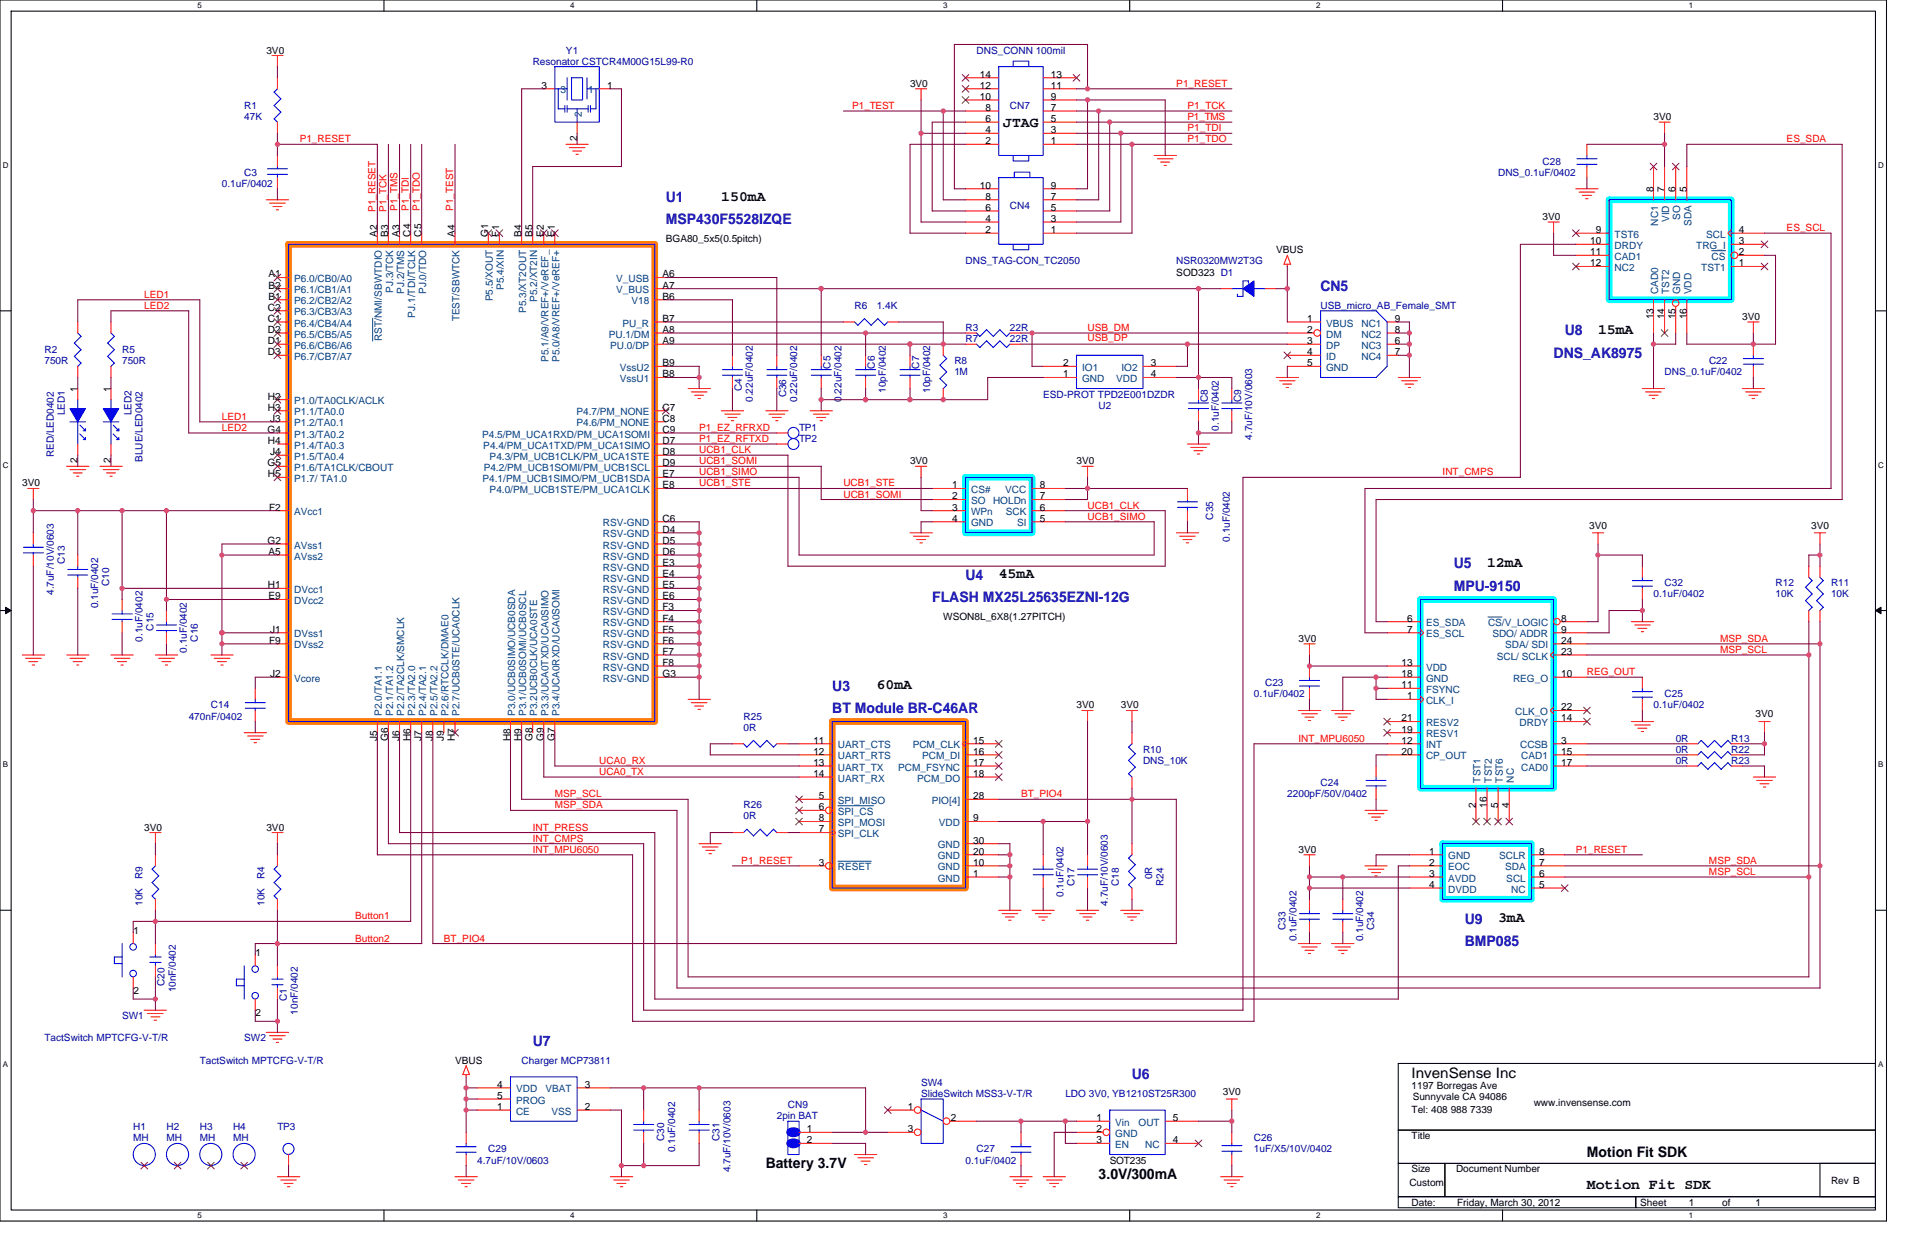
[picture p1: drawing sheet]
<svg xmlns="http://www.w3.org/2000/svg" width="432mm" height="279mm" viewBox="0 0 432 279" stroke-linecap="round" stroke-linejoin="round" font-family="sans-serif">
<defs><g id="words">
<g font-size="3.2">
<text x="225" y="28.6">JTAG</text>
<text x="161.8" y="45">150mA</text>
<text x="358.5" y="74.9">15mA</text>
<text x="224" y="129.6">45mA</text>
<text x="333.6" y="127.1">12mA</text>
<text x="196.7" y="154.5">60mA</text>
<text x="336" y="206.8">3mA</text>
<text x="316.6" y="241.6">InvenSense Inc</text>
<text x="171.8" y="261.9">Battery 3.7V</text>
<text x="356" y="259.4">Motion Fit SDK</text>
<text x="246.4" y="264.4">3.0V/300mA</text>
<text x="356" y="266.6">Motion Fit SDK</text>
</g>
<g font-size="3.2" fill="#000080">
<text x="149.4" y="45.3">U1</text>
<text x="149.4" y="50.3">MSP430F5528IZQE</text>
<text x="296.2" y="65.2">CN5</text>
<text x="351" y="75.2">U8</text>
<text x="348.5" y="80.2">DNS_AK8975</text>
<text x="216.6" y="130">U4</text>
<text x="326.1" y="127.5">U5</text>
<text x="209.1" y="134.9">FLASH MX25L25635EZNI-12G</text>
<text x="326.1" y="132.5">MPU-9150</text>
<text x="186.7" y="154.9">U3</text>
<text x="186.7" y="159.8">BT Module BR-C46AR</text>
<text x="328.6" y="207.1">U9</text>
<text x="328.6" y="212.1">BMP085</text>
<text x="119.5" y="234.5">U7</text>
<text x="253.9" y="242">U6</text>
</g>
<g font-size="2.2">
<text x="59.8" y="12">3V0</text>
<text x="219.8" y="17.4">14</text>
<text x="235.7" y="17.4">13</text>
<text x="121.5" y="19.9">3</text>
<text x="136.2" y="19.9">1</text>
<text x="204.1" y="19.5">3V0</text>
<text x="219.8" y="22.4">10</text>
<text x="219.8" y="19.9">12</text>
<text x="235.7" y="22.4">9</text>
<text x="235.7" y="19.9">11</text>
<text x="221" y="24.9">8</text>
<text x="221" y="29.9">4</text>
<text x="221" y="27.4">6</text>
<text x="235.7" y="29.9">3</text>
<text x="235.7" y="27.4">5</text>
<text x="235.7" y="24.9">7</text>
<text x="370.9" y="26.9">3V0</text>
<text x="129.4" y="31.7" transform="rotate(-90 129.4 31.7)">2</text>
<text x="221" y="32.3">2</text>
<text x="235.7" y="32.3">1</text>
<text x="219.8" y="42.3">10</text>
<text x="221" y="47.3">6</text>
<text x="221" y="44.8">8</text>
<text x="235.7" y="47.3">5</text>
<text x="235.7" y="44.8">7</text>
<text x="235.7" y="42.3">9</text>
<text x="370.9" y="43.1" transform="rotate(-90 370.9 43.1)">8</text>
<text x="373.4" y="43.1" transform="rotate(-90 373.4 43.1)">7</text>
<text x="375.9" y="43.1" transform="rotate(-90 375.9 43.1)">6</text>
<text x="378.4" y="43.1" transform="rotate(-90 378.4 43.1)">5</text>
<text x="84.6" y="53" transform="rotate(-90 84.6 53)">A2</text>
<text x="87.1" y="53" transform="rotate(-90 87.1 53)">B3</text>
<text x="89.6" y="53" transform="rotate(-90 89.6 53)">A3</text>
<text x="92.1" y="53" transform="rotate(-90 92.1 53)">C4</text>
<text x="94.6" y="53" transform="rotate(-90 94.6 53)">C5</text>
<text x="102" y="53" transform="rotate(-90 102 53)">A4</text>
<text x="109.5" y="53" transform="rotate(-90 109.5 53)">G1</text>
<text x="112" y="53" transform="rotate(-90 112 53)">F1</text>
<text x="117" y="53" transform="rotate(-90 117 53)">B4</text>
<text x="119.5" y="53" transform="rotate(-90 119.5 53)">B5</text>
<text x="122" y="53" transform="rotate(-90 122 53)">E2</text>
<text x="124.4" y="53" transform="rotate(-90 124.4 53)">E1</text>
<text x="221" y="52.3">2</text>
<text x="221" y="49.8">4</text>
<text x="235.7" y="52.3">1</text>
<text x="235.7" y="49.8">3</text>
<text x="346" y="49.3">3V0</text>
<text x="357.9" y="52.3">9</text>
<text x="390.1" y="52.3">4</text>
<text x="149.4" y="54.3">BGA80_5x5(0.5pitch)</text>
<text x="286.3" y="56.8">VBUS</text>
<text x="356.7" y="54.8">10</text>
<text x="356.7" y="57.2">11</text>
<text x="356.7" y="59.7">12</text>
<text x="390.1" y="59.7">1</text>
<text x="390.1" y="57.2">2</text>
<text x="390.1" y="54.8">3</text>
<text x="60.2" y="64.7">B2</text>
<text x="60.2" y="62.2">A1</text>
<text x="148.6" y="62.2">A6</text>
<text x="148.6" y="64.7">A7</text>
<text x="263.9" y="61.8">SOD323 D1</text>
<text x="60.1" y="69.7">C2</text>
<text x="60.2" y="67.2">B1</text>
<text x="148.6" y="67.2">B6</text>
<text x="370.9" y="71.6" transform="rotate(-90 370.9 71.6)">13</text>
<text x="373.4" y="71.6" transform="rotate(-90 373.4 71.6)">14</text>
<text x="375.9" y="71.6" transform="rotate(-90 375.9 71.6)">15</text>
<text x="378.4" y="71.6" transform="rotate(-90 378.4 71.6)">16</text>
<text x="390.8" y="71.7">3V0</text>
<text x="60.1" y="72.2">C1</text>
<text x="60.1" y="74.7">D2</text>
<text x="60.1" y="77.2">D1</text>
<text x="148.6" y="77.2">A9</text>
<text x="148.6" y="74.7">A8</text>
<text x="148.6" y="72.2">B7</text>
<text x="293.2" y="77.2">3</text>
<text x="293.2" y="72.2">1</text>
<text x="293.2" y="74.7">2</text>
<text x="312.9" y="77.2">6</text>
<text x="312.9" y="74.7">8</text>
<text x="312.9" y="72.2">9</text>
<text x="60.1" y="79.7">D3</text>
<text x="148.6" y="82.1">B9</text>
<text x="238.5" y="82.1">2</text>
<text x="258.1" y="82.1">3</text>
<text x="293.2" y="82.1">5</text>
<text x="293.2" y="79.7">4</text>
<text x="312.9" y="79.7">7</text>
<text x="17.4" y="87.9" transform="rotate(-90 17.4 87.9)">1</text>
<text x="24.9" y="87.9" transform="rotate(-90 24.9 87.9)">1</text>
<text x="60.1" y="89.6">H2</text>
<text x="148.6" y="84.6">B8</text>
<text x="238.5" y="84.6">1</text>
<text x="258.1" y="84.6">4</text>
<text x="60.1" y="92.1">H3</text>
<text x="60.6" y="94.6">J3</text>
<text x="148.6" y="94.6">C8</text>
<text x="148.6" y="92.1">C7</text>
<text x="60" y="97.1">G4</text>
<text x="60.1" y="99.5">H4</text>
<text x="148.6" y="99.5">D7</text>
<text x="148.6" y="97.1">C9</text>
<text x="17.4" y="103.9" transform="rotate(-90 17.4 103.9)">2</text>
<text x="24.9" y="103.9" transform="rotate(-90 24.9 103.9)">2</text>
<text x="60" y="104.5">G5</text>
<text x="60.1" y="107">H5</text>
<text x="60.6" y="102">J4</text>
<text x="148.6" y="107">E7</text>
<text x="148.6" y="104.5">D9</text>
<text x="148.6" y="102">D8</text>
<text x="204.1" y="104.1">3V0</text>
<text x="241.5" y="104.1">3V0</text>
<text x="5" y="109.1">3V0</text>
<text x="148.6" y="109.5">E8</text>
<text x="213.6" y="109.5">1</text>
<text x="213.6" y="112">2</text>
<text x="233.2" y="112">7</text>
<text x="233.2" y="109.5">8</text>
<text x="60.4" y="114.5">F2</text>
<text x="148.6" y="117">C6</text>
<text x="148.6" y="119.5">D4</text>
<text x="213.6" y="114.5">3</text>
<text x="213.6" y="117">4</text>
<text x="233.2" y="117">5</text>
<text x="233.2" y="114.5">6</text>
<text x="356.5" y="118.5">3V0</text>
<text x="406.3" y="118.5">3V0</text>
<text x="60" y="122">G2</text>
<text x="60.2" y="124.4">A5</text>
<text x="148.6" y="122">D5</text>
<text x="148.6" y="124.4">D6</text>
<text x="60.1" y="131.9">H1</text>
<text x="148.6" y="126.9">E3</text>
<text x="148.6" y="129.4">E4</text>
<text x="148.6" y="131.9">E5</text>
<text x="60.2" y="134.4">E9</text>
<text x="148.6" y="134.4">E6</text>
<text x="148.6" y="136.9">F3</text>
<text x="60.6" y="141.9">J1</text>
<text x="148.6" y="141.9">F5</text>
<text x="148.6" y="139.4">F4</text>
<text x="211.6" y="138.9">WSON8L_6X8(1.27PITCH)</text>
<text x="291.3" y="143.9">3V0</text>
<text x="315.6" y="141.9">7</text>
<text x="315.6" y="139.4">6</text>
<text x="350.2" y="141.9">9</text>
<text x="350.2" y="139.4">8</text>
<text x="60.4" y="144.4">F9</text>
<text x="148.6" y="146.9">F7</text>
<text x="148.6" y="144.4">F6</text>
<text x="148.6" y="149.3">F8</text>
<text x="314.4" y="149.3">13</text>
<text x="350.2" y="144.4">24</text>
<text x="350.2" y="146.9">23</text>
<text x="60.6" y="151.8">J2</text>
<text x="148.6" y="151.8">G3</text>
<text x="314.4" y="151.8">18</text>
<text x="314.4" y="154.3">11</text>
<text x="350.2" y="151.8">10</text>
<text x="241.5" y="158.9">3V0</text>
<text x="251.4" y="158.9">3V0</text>
<text x="314.4" y="161.8">21</text>
<text x="315.6" y="156.8">1</text>
<text x="350.2" y="159.3">22</text>
<text x="350.2" y="161.8">14</text>
<text x="393.8" y="160.8">3V0</text>
<text x="84.6" y="166.1" transform="rotate(-90 84.6 166.1)">J5</text>
<text x="87.1" y="166.1" transform="rotate(-90 87.1 166.1)">G6</text>
<text x="89.6" y="166.1" transform="rotate(-90 89.6 166.1)">J6</text>
<text x="92.1" y="166.1" transform="rotate(-90 92.1 166.1)">H6</text>
<text x="94.6" y="166.1" transform="rotate(-90 94.6 166.1)">J7</text>
<text x="97.1" y="166.1" transform="rotate(-90 97.1 166.1)">J8</text>
<text x="99.5" y="166.1" transform="rotate(-90 99.5 166.1)">J9</text>
<text x="102" y="166.1" transform="rotate(-90 102 166.1)">H7</text>
<text x="114.5" y="166.1" transform="rotate(-90 114.5 166.1)">H8</text>
<text x="117" y="166.1" transform="rotate(-90 117 166.1)">H9</text>
<text x="119.5" y="166.1" transform="rotate(-90 119.5 166.1)">G8</text>
<text x="122" y="166.1" transform="rotate(-90 122 166.1)">G9</text>
<text x="124.4" y="166.1" transform="rotate(-90 124.4 166.1)">G7</text>
<text x="182.5" y="166.8">11</text>
<text x="218.3" y="166.8">15</text>
<text x="314.4" y="166.8">12</text>
<text x="314.4" y="164.3">19</text>
<text x="350.2" y="166.8">3</text>
<text x="182.5" y="169.2">12</text>
<text x="182.5" y="171.7">13</text>
<text x="218.3" y="171.7">17</text>
<text x="218.3" y="169.2">16</text>
<text x="314.4" y="169.2">20</text>
<text x="350.2" y="169.2">15</text>
<text x="350.2" y="171.7">17</text>
<text x="182.5" y="174.2">14</text>
<text x="183.7" y="179.2">5</text>
<text x="218.3" y="174.2">18</text>
<text x="218.3" y="179.2">28</text>
<text x="183.7" y="184.2">8</text>
<text x="183.7" y="181.7">6</text>
<text x="218.3" y="184.2">9</text>
<text x="331" y="181.1" transform="rotate(-90 331 181.1)">2</text>
<text x="333.5" y="181.1" transform="rotate(-90 333.5 181.1)">16</text>
<text x="336" y="181.1" transform="rotate(-90 336 181.1)">5</text>
<text x="338.5" y="181.1" transform="rotate(-90 338.5 181.1)">4</text>
<text x="32.4" y="186.2">3V0</text>
<text x="59.8" y="186.2">3V0</text>
<text x="183.7" y="186.7">7</text>
<text x="218.3" y="191.7">20</text>
<text x="218.3" y="189.2">30</text>
<text x="291.3" y="191.2">3V0</text>
<text x="320.6" y="191.7">1</text>
<text x="345.2" y="191.7">8</text>
<text x="183.7" y="194.1">3</text>
<text x="218.3" y="196.6">1</text>
<text x="218.3" y="194.1">10</text>
<text x="320.6" y="194.1">2</text>
<text x="320.6" y="196.6">3</text>
<text x="345.2" y="196.6">6</text>
<text x="345.2" y="194.1">7</text>
<text x="320.6" y="199.1">4</text>
<text x="345.2" y="199.1">5</text>
<text x="29.9" y="209.4">1</text>
<text x="57.3" y="214.4">1</text>
<text x="29.9" y="222.8">2</text>
<text x="57.3" y="227.8">2</text>
<text x="102.1" y="238.5">VBUS</text>
<text x="111.5" y="243.9">4</text>
<text x="131.2" y="243.9">3</text>
<text x="274.3" y="245.5">3V0</text>
<text x="316.6" y="244.2">1197 Borregas Ave</text>
<text x="111.5" y="248.9">1</text>
<text x="111.5" y="246.4">5</text>
<text x="131.2" y="248.9">2</text>
<text x="203.6" y="248.9">1</text>
<text x="213.3" y="251.4">2</text>
<text x="245.9" y="251.4">1</text>
<text x="263.1" y="251.4">5</text>
<text x="316.6" y="249.5">Tel: 408 988 7339</text>
<text x="316.9" y="246.7">Sunnyvale CA 94086</text>
<text x="344" y="248">www.invensense.com</text>
<text x="181" y="253.9">1</text>
<text x="181" y="256.4">2</text>
<text x="203.6" y="253.9">3</text>
<text x="245.9" y="253.9">2</text>
<text x="245.9" y="256.4">3</text>
<text x="263.1" y="256.4">4</text>
<text x="316.6" y="255.4">Title</text>
<text x="248.9" y="260.9">SOT235</text>
<text x="316.6" y="262.9">Size</text>
<text x="326.6" y="262.9">Document Number</text>
<text x="316.1" y="265.9">Custom</text>
<text x="410.7" y="265.4">Rev B</text>
<text x="316.6" y="270.4">Date:</text>
<text x="326.8" y="270.4">Friday, March 30, 2012</text>
<text x="367.9" y="270.4">Sheet</text>
<text x="378.9" y="270.4">1</text>
<text x="386.3" y="270.4">of</text>
<text x="393.8" y="270.4">1</text>
</g>
<g font-size="2.2" fill="#000080">
<text x="119.5" y="14.5">Resonator CSTCR4M00G15L99-R0</text>
<text x="127" y="12">Y1</text>
<text x="219.1" y="12">DNS_CONN 100mil</text>
<text x="54.8" y="24.4">R1</text>
<text x="54.8" y="26.9">47K</text>
<text x="226.5" y="24.4">CN7</text>
<text x="49.8" y="41.9">0.1uF/0402</text>
<text x="54.8" y="39.4">C3</text>
<text x="336" y="39.4">DNS_0.1uF/0402</text>
<text x="346" y="36.9">C28</text>
<text x="226.5" y="46.8">CN4</text>
<text x="216.6" y="59.3">DNS_TAG-CON_TC2050</text>
<text x="263.9" y="59.3">NSR0320MW2T3G</text>
<text x="191.7" y="69.3">R6</text>
<text x="196.7" y="69.3">1.4K</text>
<text x="296.2" y="69.3">USB_micro_AB_Female_SMT</text>
<text x="216.6" y="76.7">R7</text>
<text x="216.6" y="74.2">R3</text>
<text x="226.5" y="76.7">22R</text>
<text x="226.5" y="74.2">22R</text>
<text x="10" y="79.2">R2</text>
<text x="10" y="81.7">750R</text>
<text x="27.4" y="79.2">R5</text>
<text x="27.4" y="81.7">750R</text>
<text x="186.3" y="82.7" transform="rotate(-90 186.3 82.7)">C5</text>
<text x="196.2" y="82.7" transform="rotate(-90 196.2 82.7)">C6</text>
<text x="206.2" y="82.7" transform="rotate(-90 206.2 82.7)">C7</text>
<text x="214.1" y="81.7">R8</text>
<text x="383.3" y="81.7">C22</text>
<text x="166.4" y="87.6" transform="rotate(-90 166.4 87.6)">C4</text>
<text x="176.3" y="89.1" transform="rotate(-90 176.3 89.1)">C36</text>
<text x="198.7" y="88.1" transform="rotate(-90 198.7 88.1)">10pF/0402</text>
<text x="208.7" y="88.1" transform="rotate(-90 208.7 88.1)">10pF/0402</text>
<text x="214.1" y="84.2">1M</text>
<text x="234" y="89.2">ESD-PROT TPD2E001DZDR</text>
<text x="373.4" y="84.2">DNS_0.1uF/0402</text>
<text x="14.5" y="93.1" transform="rotate(-90 14.5 93.1)">LED1</text>
<text x="29.5" y="93.1" transform="rotate(-90 29.5 93.1)">LED2</text>
<text x="168.9" y="90.1" transform="rotate(-90 168.9 90.1)">0.22uF/0402</text>
<text x="178.8" y="90.1" transform="rotate(-90 178.8 90.1)">0.22uF/0402</text>
<text x="188.8" y="90.1" transform="rotate(-90 188.8 90.1)">0.22uF/0402</text>
<text x="246.4" y="91.7">U2</text>
<text x="270.9" y="90.1" transform="rotate(-90 270.9 90.1)">C8</text>
<text x="278.4" y="90.1" transform="rotate(-90 278.4 90.1)">C9</text>
<text x="179.2" y="96.6">TP1</text>
<text x="179.2" y="99.1">TP2</text>
<text x="273.4" y="96.6" transform="rotate(-90 273.4 96.6)">0.1uF/0402</text>
<text x="280.9" y="98.6" transform="rotate(-90 280.9 98.6)">4.7uF/10V/0603</text>
<text x="12" y="102.6" transform="rotate(-90 12 102.6)">RED/LED0402</text>
<text x="32" y="103.6" transform="rotate(-90 32 103.6)">BLUE/LED0402</text>
<text x="272.2" y="116.5" transform="rotate(-90 272.2 116.5)">C35</text>
<text x="275.9" y="121.5" transform="rotate(-90 275.9 121.5)">0.1uF/0402</text>
<text x="14.5" y="126.4" transform="rotate(-90 14.5 126.4)">C13</text>
<text x="24.5" y="131.4" transform="rotate(-90 24.5 131.4)">C10</text>
<text x="373.4" y="131.5">C32</text>
<text x="398.3" y="131.5">R12</text>
<text x="410.7" y="131.5">R11</text>
<text x="12" y="133.4" transform="rotate(-90 12 133.4)">4.7uF/10V/0603</text>
<text x="22" y="136.4" transform="rotate(-90 22 136.4)">0.1uF/0402</text>
<text x="370.9" y="134">0.1uF/0402</text>
<text x="398.3" y="134">10K</text>
<text x="410.7" y="134">10K</text>
<text x="32" y="143.9" transform="rotate(-90 32 143.9)">0.1uF/0402</text>
<text x="34.4" y="141.4" transform="rotate(-90 34.4 141.4)">C15</text>
<text x="44.4" y="143.9" transform="rotate(-90 44.4 143.9)">C16</text>
<text x="41.9" y="146.4" transform="rotate(-90 41.9 146.4)">0.1uF/0402</text>
<text x="283.8" y="153.9">C23</text>
<text x="42.3" y="161.4">470nF/0402</text>
<text x="47.3" y="158.9">C14</text>
<text x="166.8" y="161.4">R25</text>
<text x="281.3" y="156.4">0.1uF/0402</text>
<text x="370.9" y="158.9">0.1uF/0402</text>
<text x="373.4" y="156.4">C25</text>
<text x="166.8" y="163.8">0R</text>
<text x="375.9" y="166.3">0R</text>
<text x="388.3" y="166.3">R13</text>
<text x="256.4" y="168.8">R10</text>
<text x="256.4" y="171.3">DNS_10K</text>
<text x="375.9" y="171.3">0R</text>
<text x="375.9" y="168.8">0R</text>
<text x="388.3" y="171.3">R23</text>
<text x="388.3" y="168.8">R22</text>
<text x="288.8" y="178.8">2200pF/50V/0402</text>
<text x="296.2" y="176.3">C24</text>
<text x="166.8" y="181.3">R26</text>
<text x="166.8" y="183.7">0R</text>
<text x="32" y="197.1" transform="rotate(-90 32 197.1)">R9</text>
<text x="59.3" y="197.1" transform="rotate(-90 59.3 197.1)">R4</text>
<text x="258.5" y="197.1" transform="rotate(-90 258.5 197.1)">0R</text>
<text x="32" y="203.1" transform="rotate(-90 32 203.1)">10K</text>
<text x="59.3" y="203.1" transform="rotate(-90 59.3 203.1)">10K</text>
<text x="238.5" y="201.1" transform="rotate(-90 238.5 201.1)">0.1uF/0402</text>
<text x="241" y="198.6" transform="rotate(-90 241 198.6)">C17</text>
<text x="248.5" y="203.1" transform="rotate(-90 248.5 203.1)">4.7uF/10V/0603</text>
<text x="251" y="198.6" transform="rotate(-90 251 198.6)">C18</text>
<text x="261" y="198.6" transform="rotate(-90 261 198.6)">R24</text>
<text x="288.3" y="208.6" transform="rotate(-90 288.3 208.6)">C33</text>
<text x="308.3" y="208.6" transform="rotate(-90 308.3 208.6)">C34</text>
<text x="290.8" y="211.1" transform="rotate(-90 290.8 211.1)">0.1uF/0402</text>
<text x="305.8" y="211.1" transform="rotate(-90 305.8 211.1)">0.1uF/0402</text>
<text x="36.9" y="221" transform="rotate(-90 36.9 221)">C20</text>
<text x="39.4" y="222.5" transform="rotate(-90 39.4 222.5)">10nF/0402</text>
<text x="64.3" y="224.5" transform="rotate(-90 64.3 224.5)">C1</text>
<text x="66.8" y="227.5" transform="rotate(-90 66.8 227.5)">10nF/0402</text>
<text x="10" y="233.5">TactSwitch MPTCFG-V-T/R</text>
<text x="27.4" y="228.6">SW1</text>
<text x="54.8" y="233.5">SW2</text>
<text x="44.8" y="238.5">TactSwitch MPTCFG-V-T/R</text>
<text x="117" y="238.5">Charger MCP73811</text>
<text x="206.6" y="243.5">SW4</text>
<text x="206.6" y="246">SlideSwitch MSS3-V-T/R</text>
<text x="239" y="246">LDO 3V0, YB1210ST25R300</text>
<text x="174.2" y="251">2pin BAT</text>
<text x="176.7" y="248.5">CN9</text>
<text x="29.9" y="253.4">H1</text>
<text x="29.9" y="255.9">MH</text>
<text x="37.3" y="253.4">H2</text>
<text x="37.3" y="255.9">MH</text>
<text x="44.8" y="253.4">H3</text>
<text x="44.8" y="255.9">MH</text>
<text x="52.3" y="253.4">H4</text>
<text x="52.3" y="255.9">MH</text>
<text x="62.2" y="253.4">TP3</text>
<text x="148.9" y="255.9" transform="rotate(-90 148.9 255.9)">C30</text>
<text x="161.4" y="255.9" transform="rotate(-90 161.4 255.9)">C31</text>
<text x="281.3" y="255.9">C26</text>
<text x="107" y="260.9">4.7uF/10V/0603</text>
<text x="109.5" y="258.4">C29</text>
<text x="151.4" y="258.4" transform="rotate(-90 151.4 258.4)">0.1uF/0402</text>
<text x="163.9" y="262.9" transform="rotate(-90 163.9 262.9)">4.7uF/10V/0603</text>
<text x="216.6" y="260.9">0.1uF/0402</text>
<text x="219.1" y="258.4">C27</text>
<text x="281.3" y="258.4">1uF/X5/10V/0402</text>
</g>
<g font-size="2.2" fill="#004080">
<text x="125.7" y="20.9">3</text>
<text x="131.9" y="20.9">1</text>
<text x="130.5" y="26.1" transform="rotate(-90 130.5 26.1)">2</text>
<text x="362.2" y="53.3">TST6</text>
<text x="371.9" y="50.6" transform="rotate(-90 371.9 50.6)">NC1</text>
<text x="374.4" y="49.8" transform="rotate(-90 374.4 49.8)">VID</text>
<text x="376.9" y="49.3" transform="rotate(-90 376.9 49.3)">SO</text>
<text x="379.4" y="50.7" transform="rotate(-90 379.4 50.7)">SDA</text>
<text x="382.7" y="53.3">SCL</text>
<text x="362.2" y="55.8">DRDY</text>
<text x="362.2" y="58.3">CAD1</text>
<text x="380.5" y="55.8">TRG_I</text>
<text x="383.9" y="58.3">CS</text>
<text x="66" y="65.7">P6.1/CB1/A1</text>
<text x="66" y="63.2">P6.0/CB0/A0</text>
<text x="88.2" y="65.7" transform="rotate(-90 88.2 65.7)">PJ.3/TCK</text>
<text x="90.7" y="65.9" transform="rotate(-90 90.7 65.9)">PJ.2/TMS</text>
<text x="95.6" y="65.9" transform="rotate(-90 95.6 65.9)">PJ.0/TDO</text>
<text x="113.1" y="65.1" transform="rotate(-90 113.1 65.1)">P5.4/XIN</text>
<text x="138.2" y="63.2">V_USB</text>
<text x="138.2" y="65.7">V_BUS</text>
<text x="362.2" y="60.8">NC2</text>
<text x="371.9" y="66" transform="rotate(-90 371.9 66)">CAD0</text>
<text x="374.4" y="66" transform="rotate(-90 374.4 66)">TST2</text>
<text x="376.9" y="66" transform="rotate(-90 376.9 66)">GND</text>
<text x="379.4" y="66" transform="rotate(-90 379.4 66)">VDD</text>
<text x="381.6" y="60.8">TST1</text>
<text x="66" y="70.7">P6.3/CB3/A3</text>
<text x="66" y="68.2">P6.2/CB2/A2</text>
<text x="93.2" y="71.2" transform="rotate(-90 93.2 71.2)">PJ.1/TDI/TCLK</text>
<text x="110.6" y="67.6" transform="rotate(-90 110.6 67.6)">P5.5/XOUT</text>
<text x="118" y="70.2" transform="rotate(-90 118 70.2)">P5.3/XT2OUT</text>
<text x="120.5" y="67.7" transform="rotate(-90 120.5 67.7)">P5.2/XT2IN</text>
<text x="141.6" y="68.2">V18</text>
<text x="66" y="73.2">P6.4/CB4/A4</text>
<text x="66" y="75.7">P6.5/CB5/A5</text>
<text x="85.7" y="76.5" transform="rotate(-90 85.7 76.5)">RST/NMI/SBWTDIO</text>
<text x="103.1" y="72.1" transform="rotate(-90 103.1 72.1)">TEST/SBWTCK</text>
<text x="136.5" y="75.7">PU.1/DM</text>
<text x="139.6" y="73.2">PU_R</text>
<text x="297.5" y="73.2">VBUS</text>
<text x="297.5" y="75.7">DM</text>
<text x="305.4" y="75.7">NC2</text>
<text x="305.4" y="73.2">NC1</text>
<text x="66" y="78.2">P6.6/CB6/A6</text>
<text x="66" y="80.7">P6.7/CB7/A7</text>
<text x="123" y="81.2" transform="rotate(-90 123 81.2)">P5.1/A9/VREF+/VeREF_</text>
<text x="125.5" y="81.2" transform="rotate(-90 125.5 81.2)">P5.0/A8/VREF+/VeREF+</text>
<text x="136.9" y="78.2">PU.0/DP</text>
<text x="139" y="83.2">VssU2</text>
<text x="242.7" y="83.2">IO1</text>
<text x="251.5" y="83.2">IO2</text>
<text x="297.5" y="83.2">GND</text>
<text x="297.5" y="80.7">ID</text>
<text x="297.5" y="78.2">DP</text>
<text x="305.4" y="78.2">NC3</text>
<text x="305.4" y="80.7">NC4</text>
<text x="139" y="85.7">VssU1</text>
<text x="242.7" y="85.7">GND</text>
<text x="250.4" y="85.7">VDD</text>
<text x="66" y="90.6">P1.0/TA0CLK/ACLK</text>
<text x="66" y="93.1">P1.1/TA0.0</text>
<text x="66" y="95.6">P1.2/TA0.1</text>
<text x="129.3" y="95.6">P4.6/PM_NONE</text>
<text x="129.3" y="93.1">P4.7/PM_NONE</text>
<text x="66" y="98.1">P1.3/TA0.2</text>
<text x="66" y="100.6">P1.4/TA0.3</text>
<text x="108.1" y="98.1">P4.5/PM_UCA1RXD/PM_UCA1SOMI</text>
<text x="108.4" y="100.6">P4.4/PM_UCA1TXD/PM_UCA1SIMO</text>
<text x="66" y="103.1">P1.5/TA0.4</text>
<text x="66" y="105.6">P1.6/TA1CLK/CBOUT</text>
<text x="108.5" y="105.6">P4.2/PM_UCB1SOMI/PM_UCB1SCL</text>
<text x="109.8" y="103.1">P4.3/PM_UCB1CLK/PM_UCA1STE</text>
<text x="66" y="108.1">P1.7/ TA1.0</text>
<text x="108.2" y="108.1">P4.1/PM_UCB1SIMO/PM_UCB1SDA</text>
<text x="109.8" y="110.6">P4.0/PM_UCB1STE/PM_UCA1CLK</text>
<text x="217.8" y="110.6">CS#</text>
<text x="217.8" y="113">SO</text>
<text x="222.8" y="113">HOLDn</text>
<text x="225.5" y="110.6">VCC</text>
<text x="66" y="115.5">AVcc1</text>
<text x="135.3" y="118">RSV-GND</text>
<text x="217.8" y="115.5">WPn</text>
<text x="217.8" y="118">GND</text>
<text x="225.6" y="115.5">SCK</text>
<text x="228.1" y="118">SI</text>
<text x="66" y="123">AVss1</text>
<text x="66" y="125.5">AVss2</text>
<text x="135.3" y="120.5">RSV-GND</text>
<text x="135.3" y="123">RSV-GND</text>
<text x="135.3" y="125.5">RSV-GND</text>
<text x="135.3" y="128">RSV-GND</text>
<text x="135.3" y="130.5">RSV-GND</text>
<text x="66" y="132.9">DVcc1</text>
<text x="66" y="135.4">DVcc2</text>
<text x="135.3" y="132.9">RSV-GND</text>
<text x="135.3" y="135.4">RSV-GND</text>
<text x="135.3" y="137.9">RSV-GND</text>
<text x="66" y="142.9">DVss1</text>
<text x="135.3" y="140.4">RSV-GND</text>
<text x="135.3" y="142.9">RSV-GND</text>
<text x="319.9" y="142.9">ES_SCL</text>
<text x="319.9" y="140.4">ES_SDA</text>
<text x="333.8" y="140.4">CS/V_LOGIC</text>
<text x="334.8" y="142.9">SDO/ ADDR</text>
<text x="66" y="145.4">DVss2</text>
<text x="135.3" y="145.4">RSV-GND</text>
<text x="135.3" y="147.9">RSV-GND</text>
<text x="335.7" y="147.9">SCL/ SCLK</text>
<text x="337.6" y="145.4">SDA/ SDI</text>
<text x="66" y="152.9">Vcore</text>
<text x="135.3" y="150.4">RSV-GND</text>
<text x="135.3" y="152.9">RSV-GND</text>
<text x="319.9" y="150.4">VDD</text>
<text x="319.9" y="152.9">GND</text>
<text x="319.9" y="155.4">FSYNC</text>
<text x="339.4" y="152.9">REG_O</text>
<text x="85.7" y="160.5" transform="rotate(-90 85.7 160.5)">P2.0/TA1.1</text>
<text x="88.2" y="160.5" transform="rotate(-90 88.2 160.5)">P2.1/TA1.2</text>
<text x="90.7" y="160.5" transform="rotate(-90 90.7 160.5)">P2.2/TA2CLK/SMCLK</text>
<text x="93.2" y="160.5" transform="rotate(-90 93.2 160.5)">P2.3/TA2.0</text>
<text x="95.6" y="160.5" transform="rotate(-90 95.6 160.5)">P2.4/TA2.1</text>
<text x="98.1" y="160.5" transform="rotate(-90 98.1 160.5)">P2.5/TA2.2</text>
<text x="100.6" y="160.5" transform="rotate(-90 100.6 160.5)">P2.6/RTCCLK/DMAE0</text>
<text x="103.1" y="160.5" transform="rotate(-90 103.1 160.5)">P2.7/UCB0STE/UCA0CLK</text>
<text x="115.5" y="160.5" transform="rotate(-90 115.5 160.5)">P3.0/UCB0SIMO/UCB0SDA</text>
<text x="118" y="160.5" transform="rotate(-90 118 160.5)">P3.1/UCB0SOMI/UCB0SCL</text>
<text x="120.5" y="160.5" transform="rotate(-90 120.5 160.5)">P3.2UCB0CLK/UCA0STE</text>
<text x="123" y="160.5" transform="rotate(-90 123 160.5)">P3.3/UCA0TXD/UCA0SIMO</text>
<text x="125.5" y="160.5" transform="rotate(-90 125.5 160.5)">P3.4/UCA0RXD/UCA0SOMI</text>
<text x="319.9" y="157.8">CLK_I</text>
<text x="339.9" y="160.3">CLK_O</text>
<text x="187.9" y="167.8">UART_CTS</text>
<text x="204.7" y="167.8">PCM_CLK</text>
<text x="319.9" y="167.8">INT</text>
<text x="319.9" y="165.3">RESV1</text>
<text x="319.9" y="162.8">RESV2</text>
<text x="340.9" y="162.8">DRDY</text>
<text x="341" y="167.8">CCSB</text>
<text x="187.9" y="170.3">UART_RTS</text>
<text x="187.9" y="172.8">UART_TX</text>
<text x="201.5" y="172.8">PCM_FSYNC</text>
<text x="206.9" y="170.3">PCM_DI</text>
<text x="319.9" y="170.3">CP_OUT</text>
<text x="341.2" y="172.8">CAD0</text>
<text x="341.2" y="170.3">CAD1</text>
<text x="187.9" y="175.3">UART_RX</text>
<text x="205.7" y="175.3">PCM_DO</text>
<text x="332.1" y="175.5" transform="rotate(-90 332.1 175.5)">TST1</text>
<text x="334.6" y="175.5" transform="rotate(-90 334.6 175.5)">TST2</text>
<text x="337.1" y="175.5" transform="rotate(-90 337.1 175.5)">TST6</text>
<text x="339.6" y="175.5" transform="rotate(-90 339.6 175.5)">NC</text>
<text x="187.9" y="180.3">SPI_MISO</text>
<text x="187.9" y="185.2">SPI_MOSI</text>
<text x="187.9" y="182.7">SPI_CS</text>
<text x="209" y="180.3">PIO[4]</text>
<text x="210.6" y="185.2">VDD</text>
<text x="187.9" y="187.7">SPI_CLK</text>
<text x="210.3" y="190.2">GND</text>
<text x="187.9" y="195.2">RESET</text>
<text x="210.3" y="197.7">GND</text>
<text x="210.3" y="195.2">GND</text>
<text x="210.3" y="192.7">GND</text>
<text x="324.8" y="192.7">GND</text>
<text x="324.8" y="195.2">EOC</text>
<text x="324.8" y="197.7">AVDD</text>
<text x="336.3" y="192.7">SCLR</text>
<text x="337.6" y="195.2">SDA</text>
<text x="337.9" y="197.7">SCL</text>
<text x="324.8" y="200.2">DVDD</text>
<text x="339" y="200.2">NC</text>
<text x="115.8" y="245">VDD</text>
<text x="122.3" y="245">VBAT</text>
<text x="115.8" y="249.9">CE</text>
<text x="115.8" y="247.5">PROG</text>
<text x="123.7" y="249.9">VSS</text>
<text x="250.2" y="252.4">Vin</text>
<text x="250.2" y="254.9">GND</text>
<text x="250.2" y="257.4">EN</text>
<text x="255.4" y="252.4">OUT</text>
<text x="256.9" y="257.4">NC</text>
</g>
<g font-size="2.2" fill="#f00">
<text x="263.9" y="19.5">P1_RESET</text>
<text x="191.2" y="24.4">P1_TEST</text>
<text x="266.4" y="24.4">P1_TCK</text>
<text x="266.4" y="26.9">P1_TMS</text>
<text x="266.4" y="29.4">P1_TDI</text>
<text x="67.2" y="31.9">P1_RESET</text>
<text x="266.4" y="31.9">P1_TDO</text>
<text x="400.8" y="31.9">ES_SDA</text>
<text x="84.2" y="47.6" transform="rotate(-90 84.2 47.6)">P1_RESET</text>
<text x="86.7" y="47.6" transform="rotate(-90 86.7 47.6)">P1_TCK</text>
<text x="89.2" y="47.3" transform="rotate(-90 89.2 47.3)">P1_TMS</text>
<text x="91.7" y="47.3" transform="rotate(-90 91.7 47.3)">P1_TDI</text>
<text x="94.2" y="47.3" transform="rotate(-90 94.2 47.3)">P1_TDO</text>
<text x="101.6" y="47.3" transform="rotate(-90 101.6 47.3)">P1_TEST</text>
<text x="400.8" y="51.8">ES_SCL</text>
<text x="32.4" y="69.3">LED2</text>
<text x="32.4" y="66.8">LED1</text>
<text x="243.9" y="74.2">USB_DM</text>
<text x="243.9" y="76.5">USB_DP</text>
<text x="49.8" y="94.1">LED1</text>
<text x="49.8" y="96.6">LED2</text>
<text x="156.8" y="101.6">UCB1_CLK</text>
<text x="156.8" y="99.1">P1_EZ_RFTXD</text>
<text x="156.8" y="96.6">P1_EZ_RFRXD</text>
<text x="156.8" y="104.1">UCB1_SOMI</text>
<text x="156.8" y="106.6">UCB1_SIMO</text>
<text x="323.6" y="106.6">INT_CMPS</text>
<text x="156.8" y="109.1">UCB1_STE</text>
<text x="189.2" y="109.1">UCB1_STE</text>
<text x="189.2" y="111.6">UCB1_SOMI</text>
<text x="243.9" y="116.5">UCB1_SIMO</text>
<text x="243.9" y="114">UCB1_CLK</text>
<text x="385.8" y="143.9">MSP_SDA</text>
<text x="385.8" y="146.4">MSP_SCL</text>
<text x="356" y="151.4">REG_OUT</text>
<text x="291.3" y="166.3">INT_MPU6050</text>
<text x="134.4" y="173.8">UCA0_TX</text>
<text x="134.4" y="171.3">UCA0_RX</text>
<text x="124.5" y="178.8">MSP_SCL</text>
<text x="229" y="178.8">BT_PIO4</text>
<text x="124.5" y="181.3">MSP_SDA</text>
<text x="119.5" y="186.2">INT_PRESS</text>
<text x="119.5" y="191.2">INT_MPU6050</text>
<text x="119.5" y="188.7">INT_CMPS</text>
<text x="353.5" y="191.2">P1_RESET</text>
<text x="166.3" y="193.7">P1_RESET</text>
<text x="383.3" y="193.7">MSP_SDA</text>
<text x="383.3" y="196.2">MSP_SCL</text>
<text x="79.7" y="206.2">Button1</text>
<text x="79.7" y="211.1">Button2</text>
<text x="99.6" y="211.1">BT_PIO4</text>
</g>
<g font-size="1.8">
<text x="44.3" y="1.8">5</text>
<text x="127.9" y="1.8">4</text>
<text x="211.6" y="1.8">3</text>
<text x="295.2" y="1.8">2</text>
<text x="378.8" y="1.8">1</text>
<text x=".6" y="37.7">D</text>
<text x="421.3" y="37.7">D</text>
<text x=".6" y="104.9">C</text>
<text x="421.3" y="104.9">C</text>
<text x=".6" y="172.1">B</text>
<text x="421.3" y="172.1">B</text>
<text x=".6" y="239.3">A</text>
<text x="421.3" y="239.3">A</text>
<text x="44.3" y="273.2">5</text>
<text x="127.9" y="273.2">4</text>
<text x="211.6" y="273.2">3</text>
<text x="295.2" y="273.2">2</text>
<text x="378.8" y="273.2">1</text>
</g>
</g></defs>
<path d="M0 0h423.2v273.8h-423.2zM2.5 2.5h418.2v268.8h-418.2z" fill="none" stroke="#000" stroke-width=".23"/>
<g fill="#fff">
<path d="M44.3 .3h1v1.9h-1z"/>
<path d="M44.3 271.6h1v2h-1z"/>
</g>
<path d="M86.1 0v2.5M86.1 271.3v2.5" fill="none" stroke="#000" stroke-width=".23"/>
<g fill="#fff">
<path d="M127.9 .3h1v1.9h-1z"/>
<path d="M127.9 271.6h1v2h-1z"/>
</g>
<path d="M169.8 0v2.5M169.8 271.3v2.5" fill="none" stroke="#000" stroke-width=".23"/>
<g fill="#fff">
<path d="M211.6 .3h1v1.9h-1z"/>
<path d="M211.6 271.6h1v2h-1z"/>
</g>
<path d="M253.4 0v2.5M253.4 271.3v2.5" fill="none" stroke="#000" stroke-width=".23"/>
<g fill="#fff">
<path d="M295.2 .3h1v1.9h-1z"/>
<path d="M295.2 271.6h1v2h-1z"/>
</g>
<path d="M337 0v2.5M337 271.3v2.5" fill="none" stroke="#000" stroke-width=".23"/>
<g fill="#fff">
<path d="M378.8 .3h1v1.9h-1z"/>
<path d="M378.8 271.6h1v2h-1z"/>
<path d="M.6 36.1h1.3v2h-1.3z"/>
<path d="M421.3 36.1h1.3v2h-1.3z"/>
<path d="M.6 103.3h1.3v2h-1.3z"/>
<path d="M421.3 103.3h1.3v2h-1.3z"/>
</g>
<path d="M0 69.7h2.5M420.7 69.7h2.5" fill="none" stroke="#000" stroke-width=".23"/>
<g fill="#fff">
<path d="M.6 170.5h1.2v2h-1.2z"/>
<path d="M421.3 170.5h1.2v2h-1.2z"/>
</g>
<path d="M0 136.9h2.5M420.7 136.9h2.5" fill="none" stroke="#000" stroke-width=".23"/>
<path d="M1.2 136.2l1.3 .7-1.3 .7zM420.7 136.9l1.2-.7v1.4z" fill="#000" stroke="#000" stroke-width=".22"/>
<g fill="#fff">
<path d="M.6 237.7h1.2v2h-1.2z"/>
<path d="M421.3 237.7h1.2v2h-1.2z"/>
</g>
<path d="M0 204.1h2.5M420.7 204.1h2.5M313.6 238.5h107.1v14.9h-107.1zM313.6 253.4h107.1v7.5h-107.1zM313.6 260.9h10.5v7.5h-10.5zM313.6 268.4h53.3v2.4h-53.3zM324.1 260.9h96.6v7.5h-96.6zM366.9 268.4h53.8v2.4h-53.8zM408.2 260.9h12.5v7.5h-12.5z" fill="none" stroke="#000" stroke-width=".23"/>
<path d="M64.7 54.8h82.2v107h-82.2zM186.7 161.8h29.9v37.3h-29.9z" fill="none" stroke="#ff8000" stroke-width="1.5"/>
<path d="M360.9 44.8h27.4v22.4h-27.4zM216.6 107h14.9v12.5h-14.9zM318.6 134.4h29.9v42.3h-29.9zM323.6 189.2h19.9v12.4h-19.9z" fill="none" stroke="#0ff" stroke-width="1.5"/>
<g fill="none" stroke="#f00" stroke-width=".23">
<path d="M61 12.4h2.5M62.2 12.4v2.6M62.2 17.4v2.5M122 19.9h2.5M134.4 19.9h2.5M205.4 19.9h2.5M206.6 19.9v2.5M216.6 19.9h7.4M216.6 17.4h7.4M234 19.9h7.5M234 17.4h7.5M62.2 27.4v2.5"/>
<path d="M62.2 34.9v2.4M62.2 39.8v2.5M127 32.4h5M127.7 33.1h3.5M128.4 33.9h2.1M129.2 34.6h.5M129.5 27.4v2.5M216.6 32.4h7.4M216.6 27.4h7.4M216.6 24.9h7.4M216.6 22.4h7.4M216.6 29.9h7.4"/>
<path d="M234 32.4h7.5M234 27.4h7.5M234 24.9h7.5M234 22.4h7.5M234 29.9h7.5M258.9 34.9h5M259.6 35.6h3.5M260.3 36.3h2.1M261.1 37.1h.5M356 32.4v2.5M356 37.3v2.5M370.9 37.3v7.5"/>
<path d="M372.2 27.4h2.5M373.4 27.4v2.5M373.4 37.3v7.5M375.9 37.3v7.5M378.4 37.3v7.5M59.7 44.8h5M60.5 45.6h3.5M61.2 46.3h2M62 47.1h.5M84.6 52.3v2.5M87.1 52.3v2.5M89.6 52.3v2.5"/>
<path d="M92.1 52.3v2.5M94.6 52.3v2.5M102.1 52.3v2.5M109.5 52.3v2.5M112 52.3v2.5M117 52.3v2.5M119.5 52.3v2.5M122 52.3v2.5M124.5 52.3v2.5M216.6 44.8h7.4M216.6 49.8h7.4M216.6 42.3h7.4"/>
<path d="M216.6 52.3h7.4M216.6 47.3h7.4M234 44.8h7.5M234 49.8h7.5M234 42.3h7.5M234 52.3h7.5M234 47.3h7.5M288.8 59.2v.6M288.8 57.3l.7 2M288.8 57.2l-.8 2h1.5M347.3 49.8h2.5M348.5 49.8v2.5"/>
<path d="M353.5 42.3h5M353.5 52.3h7.4M353.5 59.8h7.4M353.5 57.3h7.4M353.5 54.8h7.4M354.2 43.1h3.5M355 43.8h2M355.7 44.6h.5M388.3 59.8h7.5M388.3 54.8h7.5M388.3 51.5l-.7 .8 .7 .7M388.3 52.3h7.5"/>
<path d="M389.8 57.3h6M17.4 72.2v2.5M24.9 72.2v2.5M62.2 72.2h2.5M62.2 79.7h2.5M62.2 77.2h2.5M62.2 74.7h2.5M62.2 69.7h2.5M62.2 67.2h2.5M62.2 64.7h2.5M62.2 62.2h2.5M146.9 72.2h2.5"/>
<path d="M146.9 77.2h2.5M146.9 74.7h2.5M146.9 67.2h2.5M146.9 64.7h2.5M146.9 62.2h2.5M164.3 79.7v2.4M174.2 79.7v2.4M184.2 79.7v2.4M189.2 72.2h2.5M194.2 79.7v2.4M199.1 72.2h2.5M204.1 79.7v2.4"/>
<path d="M211.6 77.2v2.5M216.6 77.2h2.5M216.6 74.7h2.5M226.5 77.2h2.5M226.5 74.7h2.5M273.8 64.7h2.5M283.8 64.7h2.5M288.8 72.2h7.4M288.8 79.7h7.4M288.8 77.2h7.4M288.8 74.7h5.9M311.2 72.2h2.4"/>
<path d="M311.2 79.7h2.4M311.2 77.2h2.4M311.2 74.7h2.4M370.9 67.2v7.5M373.4 67.2v7.5M375.9 68.7v6M378.4 67.2v7.5M392 72.2h2.6M393.3 72.2v2.5M393.3 77.2v2.5M17.4 82.1v2.5M17.4 87.1v2.5"/>
<path d="M17.4 99.6v2.5M24.9 82.1v2.5M24.9 87.1v2.5M24.9 99.6v2.5M62.2 99.6h2.5M62.2 92.1h2.5M62.2 89.6h2.5M62.2 94.6h2.5M62.2 97.1h2.5M146.9 84.6h2.5M146.9 99.6h2.5M146.9 92.1h2.5"/>
<path d="M146.9 82.1h2.5M146.9 94.6h2.5M146.9 97.1h2.5M154.3 87.1h5M155.1 87.9h3.5M155.8 88.6h2M156.6 89.4h.5M161.8 92.1h5M162.6 92.9h3.5M163.3 93.6h2M164 94.3h.6M164.3 84.6v2.5"/>
<path d="M171.8 92.1h5M172.5 92.9h3.5M173.2 93.6h2M174 94.3h.5M174.2 99.6h2.5M174.2 84.6v2.5M174.2 97.1h2.5M181.7 92.1h5M182.5 92.9h3.5M183.2 93.6h2M184 94.3h.5M184.2 84.6v2.5"/>
<path d="M194.2 84.6v2.5M204.1 84.6v2.5M211.6 87.1v2.5M234 84.6h7.5M234 82.1h7.5M256.4 84.6h7.5M256.4 82.1h7.5M266.4 99.6h5M268.8 87.1v2.5M268.8 92.1v2.5M276.3 87.1v2.5M276.3 92.1v2.5"/>
<path d="M286.3 84.6h5M287 85.4h3.5M287.7 86.1h2.1M288.5 86.9h.5M288.8 82.1h7.4M313.6 84.6h5M314.4 85.4h3.5M315.1 86.1h2M315.9 86.9h.5M368.4 87.1h5M369.1 87.9h3.5M369.9 88.6h2"/>
<path d="M370.6 89.4h.6M390.8 87.1h5M391.5 87.9h3.6M392.3 88.6h2M393 89.4h.6M393.3 82.1v2.5M6.2 109.5h2.5M7.5 109.5v2.5M7.5 119.5v2.5M14.9 104.6h5M15.7 105.3h3.5M16.4 106h2"/>
<path d="M17.2 106.8h.5M22.4 104.6h5M23.2 105.3h3.5M23.9 106h2M24.7 106.8h.5M62.2 104.6h2.5M62.2 114.5h2.5M62.2 102.1h2.5M62.2 107h2.5M146.9 104.6h2.5M146.9 119.5h2.5M146.9 109.5h2.5"/>
<path d="M146.9 117h2.5M146.9 102.1h2.5M146.9 107h2.5M204.1 119.5h5M205.4 104.6h2.5M206.6 104.6v2.5M209.1 109.5h7.5M209.1 112h7.5M209.1 114.5h7.5M209.1 117h7.5M231.5 109.5h7.5M231.5 112h7.5"/>
<path d="M231.5 114.5h7.5M231.5 117h7.5M242.7 104.6h2.5M243.9 104.6v2.5M263.9 119.5h5M266.4 109.5v2.5M266.4 114.5v2.5M267.1 100.3h3.5M267.8 101.1h2M268.6 101.8h.5M357.2 119.5h2.5M358.5 119.5v2.5"/>
<path d="M407 119.5h2.5M408.2 119.5v2.5M7.5 124.5v2.5M17.4 124.5v2.5M17.4 129.5v2.4M27.4 134.4v2.5M27.4 139.4v2.5M37.3 136.9v2.5M62.2 122h2.5M62.2 131.9h2.5M62.2 124.5h2.5M62.2 134.4h2.5"/>
<path d="M146.9 139.4h2.5M146.9 122h2.5M146.9 131.9h2.5M146.9 124.5h2.5M146.9 127h2.5M146.9 129.5h2.5M146.9 134.4h2.5M146.9 136.9h2.5M204.9 120.2h3.5M205.6 121h2M206.4 121.7h.5M264.6 120.2h3.5"/>
<path d="M265.3 121h2.1M266.1 121.7h.5M311.1 139.4h7.5M350 139.4h6M365.9 139.4h5M368.4 127v2.5M368.4 131.9v2.5M405.7 127v2.5M405.7 136.9v2.5M408.2 127v2.5M408.2 136.9v2.5M5 146.9h5"/>
<path d="M5.7 147.6h3.5M6.5 148.4h2M7.2 149.1h.5M14.9 146.9h5M15.7 147.6h3.5M16.4 148.4h2M17.2 149.1h.5M24.9 146.9h5M25.7 147.6h3.4M26.4 148.4h2M27.1 149.1h.6M34.9 146.9h5"/>
<path d="M35.6 147.6h3.5M36.3 148.4h2M37.1 149.1h.5M37.3 141.9v2.5M47.3 146.9h5M48 147.6h3.6M48.8 148.4h2M49.6 149.1h.5M57.3 154.3v2.5M57.3 159.3v2.5M62.2 144.4h2.5M62.2 141.9h2.5"/>
<path d="M62.2 151.8h2.5M146.9 146.9h2.5M146.9 144.4h2.5M146.9 141.9h2.5M146.9 151.8h2.5M146.9 149.4h2.5M154.3 156.8h5M155.1 157.6h3.5M155.8 158.3h2M156.6 159.1h.5M242.7 159.3h2.5M243.9 159.3v2.5"/>
<path d="M252.7 159.3h2.5M253.9 159.3v2.5M291.3 159.3h4.9M292.5 144.4h2.5M293.7 144.4v2.5M293.7 149.4v2.4M293.7 154.3v2.5M298.7 159.3h5M311.1 156.8h7.5M311.1 141.9h7.5M311.1 151.8h7.5M311.1 149.4h7.5"/>
<path d="M311.1 154.3h7.5M318.6 156.1l.8 .7-.8 .8M318.6 141.2l.8 .7-.8 .7M348.5 146.9h7.5M348.5 144.4h7.5M348.5 159.3h7.5M348.5 141.9h7.5M348.5 151.8h7.5M348.5 146.1l-.8 .8 .8 .7M348.5 158.6l-.8 .7 .8 .8M366.7 140.1h3.5M367.4 140.9h2"/>
<path d="M368.2 141.6h.5M368.4 151.8v2.5M368.4 156.8v2.5M54.8 164.3h5M55.5 165h3.5M56.2 165.8h2.1M57 166.5h.5M84.6 161.8v2.5M87.1 161.8v2.5M89.6 161.8v2.5M92.1 161.8v2.5M94.6 161.8v2.5"/>
<path d="M97.1 161.8v2.5M99.6 161.8v2.5M102.1 161.8v2.5M114.5 161.8v2.5M117 161.8v2.5M119.5 161.8v2.5M122 161.8v2.5M124.5 161.8v2.5M164.3 166.8h2.5M174.2 166.8h2.5M179.2 174.2h7.5M179.2 171.8h7.5"/>
<path d="M179.2 169.3h7.5M179.2 166.8h7.5M179.2 179.2h7.5M216.6 174.2h7.4M216.6 171.8h7.4M216.6 169.3h7.4M216.6 166.8h7.4M216.6 179.2h7.4M216.6 166.1l-.8 .7 .8 .7M253.9 164.3v2.5M253.9 174.2v2.5M292 160.1h3.5"/>
<path d="M292.7 160.8h2M293.5 161.6h.5M299.5 160.1h3.5M300.2 160.8h2M300.9 161.6h.6M308.7 171.8v2.4M308.7 176.7v2.5M311.1 164.3h7.5M311.1 161.8h7.5M311.1 169.3h7.5M311.1 166.8h7.5M331.1 176.7v7.5"/>
<path d="M333.6 176.7v7.5M336 176.7v7.5M338.5 176.7v7.5M348.5 161.8h7.5M348.5 171.8h7.5M348.5 169.3h7.5M348.5 166.8h7.5M365.9 161.8h5M366.7 162.6h3.5M367.4 163.3h2M368.2 164h.5M378.4 171.8h2.5"/>
<path d="M378.4 169.3h2.5M378.4 166.8h2.5M388.3 171.8h2.5M388.3 169.3h2.5M388.3 166.8h2.5M393.3 174.2h5M394 175h3.6M394.5 161.8h2.6M394.8 175.7h2M395.5 176.5h.6M395.8 161.8v2.5M33.6 186.7h2.5"/>
<path d="M34.9 191.7v2.5M34.9 186.7v2.5M61 186.7h2.5M62.2 186.7v2.5M62.2 191.7v2.5M156.8 189.2h5M157.5 189.9h3.6M158.3 190.7h2M159 191.4h.6M164.3 186.7h2.5M174.2 186.7h2.5M179.2 184.2h7.5"/>
<path d="M179.2 186.7h7.5M179.2 194.2h6M179.2 181.7h6M186.7 185.9l.7 .8-.7 .7M216.6 194.2h7.4M216.6 191.7h7.4M216.6 189.2h7.4M216.6 196.7h7.4M216.6 184.2h7.4M234 191.7v2.5M234 196.7v2.4M243.9 191.7v2.5"/>
<path d="M243.9 196.7v2.4M253.9 189.2v2.5M253.9 199.1v2.5M292.5 191.7h2.5M293.7 191.7v2.5M306.2 194.2h4.9M306.2 181.7h5M306.9 194.9h3.5M306.9 182.5h3.5M307.7 183.2h2M307.7 195.7h2M308.4 196.4h.5"/>
<path d="M308.4 184h.5M316.1 194.2h7.5M316.1 191.7h7.5M316.1 196.7h7.5M316.1 199.1h7.5M343.5 194.2h7.5M343.5 191.7h7.5M343.5 196.7h7.5M343.5 199.1h7.5M29.9 209.1v2.5M29.9 219.1v2.5M34.9 201.6v2.5"/>
<path d="M34.9 211.6v2.5M34.9 216.6v2.5M57.3 214.1v2.5M62.2 201.6v2.5M62.2 216.6v2.5M224 204.1h5M224.8 204.9h3.5M225.5 205.6h2M226.3 206.4h.5M231.5 204.1h5M232.2 204.9h3.6M233 205.6h2"/>
<path d="M233.7 206.4h.6M241.5 204.1h5M242.2 204.9h3.5M242.9 205.6h2M243.7 206.4h.5M251.4 204.1h5M252.1 204.9h3.6M252.9 205.6h2M253.6 206.4h.5M291.2 211.6h5M292 212.3h3.5M292.7 213.1h2"/>
<path d="M293.5 213.8h.5M293.7 201.6v2.5M293.7 206.6v2.5M298.7 211.6h5M299.4 212.3h3.5M300.2 213.1h2M300.9 213.8h.6M301.2 201.6v2.5M301.2 206.6v2.5M32.3 226.5h5M33.1 227.3h3.5M33.9 228h2"/>
<path d="M34.6 228.8h.5M57.3 224v2.5M59.7 231.5h5M60.5 232.2h3.5M61.2 233h2M62 233.7h.5M62.2 221.6v2.4M104.6 239l.7 2h-1.5zM64.7 258.9v2.5M104.6 241v.5M104.6 253.9v2.5M104.6 258.9v2.5"/>
<path d="M107 246.4h7.5M107 248.9h7.5M107 243.9h7.5M129.5 248.9h7.4M129.5 243.9h7.4M144.4 248.9v2.5M144.4 253.9v2.5M156.8 248.9v2.5M156.8 253.9v2.5M179.2 253.9h7.5M179.2 256.4h7.5M191.7 258.9h5"/>
<path d="M192.4 259.6h3.5M199.1 253.9h6M199.1 248.9h6M213.1 251.4h6M229 253.9v2.5M229 258.9v2.5M241.5 251.4h7.4M241.5 253.9h5.9M241.5 256.4h7.4M261.4 251.4h7.4M261.4 256.4h7.4M275.1 246.4h2.5"/>
<path d="M276.3 246.4v2.5M276.3 253.9v2.5M276.3 258.9v2.5M32.4 261.4h.1M39.8 261.4h.1M47.3 261.4h.1M54.8 261.4h.1M62.2 263.9h5M63 264.6h3.5M63.7 265.4h2M64.5 266.1h.5M102.1 263.9h5"/>
<path d="M102.8 264.6h3.5M103.5 265.4h2.1M104.3 266.1h.5M136.9 263.9h5M137.7 264.6h3.5M138.4 265.4h2M139.1 266.1h.6M193.1 260.4h2.1M193.9 261.1h.5M226.5 263.9h5M227.3 264.6h3.5M228 265.4h2"/>
<path d="M228.8 266.1h.5M234 263.9h5M234.7 264.6h3.6M235.5 265.4h2M236.2 266.1h.5M273.8 263.9h5M274.6 264.6h3.5M275.3 265.4h2M276.1 266.1h.5"/>
<circle cx="389.1" cy="57.2" r=".74"/>
<circle cx="295.5" cy="74.7" r=".74"/>
<circle cx="375.9" cy="68" r=".74"/>
<circle cx="349.2" cy="139.4" r=".74"/>
<circle cx="185.9" cy="181.7" r=".74"/>
<circle cx="185.9" cy="194.2" r=".74"/>
<circle cx="205.8" cy="253.9" r=".74"/>
<circle cx="205.8" cy="248.9" r=".74"/>
<circle cx="212.3" cy="251.4" r=".74"/>
<circle cx="248.2" cy="253.9" r=".74"/>
</g>
<g fill="none" stroke="#00f" stroke-width=".23">
<path d="M62.3 19.9l-.8 .7 1.5 1.6M124.5 14.9h9.9v12.5h-9.9zM124.5 19.9h2.7M125.2 19.9v4.5M127.2 17.4v5M128.2 17.4h2.5v5h-2.5zM131.7 17.4v4.8M131.7 19.9h2.8M133.7 19.9v4.5h-1.3M224 14.9h10v20h-10zM227.3 14.9v-1.2h3.5v1.2M60 39.1h4.5"/>
<path d="M60 37.8h4.5M62.2 37.3v.6M62.2 39.1v.7M63 25.1l-1.5 1.5 .7 .8M63 22.1l-1.5 1.5 1.5 1.5M125.2 24.4h1.5M126.7 23.7v1.5M127.2 24.4h4.7M127.2 23.7v1.5M129.5 24.4v3M131.9 23.7v1.5M132.4 23.7v1.5"/>
<path d="M224 39.8h10v15h-10zM227.3 34.9v1.2h3.5v-1.2M227.5 39.8v-1.2h3.5v1.2M353.7 35.6h4.5M353.7 36.9h4.5M356 34.9v.7M356 36.8v.5M64.7 54.8h82.2v107h-82.2zM227.3 54.8v1.2h3.5v-1.2M360.9 44.8h27.4v22.4h-27.4zM17.4 74.7l.8 .8M18.2 75.4l-1.5 1.5 1.5 1.5"/>
<path d="M18.2 78.4l-1.5 1.5 1.5 1.5M24.2 76.9l1.5 1.5M24.2 79.9l1.5 1.5M24.9 74.7l.8 .8M25.7 75.4l-1.6 1.5M25.7 78.4l-1.6 1.5M191.7 72.2l.7 .8M196.9 71.5l1.5 1.5 .8-.8M196.9 71.4l-1.5 1.6-1.5-1.6-1.5 1.5M211.6 79.7l.8 .7-1.6 1.5M219.1 77.2l.7 .7M219.1 74.7l.7 .8"/>
<path d="M221.3 76.4l1.5 1.5M221.3 73.9l1.5 1.6M221.3 76.4l-1.5 1.5M221.3 73.9l-1.5 1.5M224.3 76.4l1.5 1.5M224.3 73.9l1.5 1.6M224.3 76.4l-1.5 1.5M224.3 73.9l-1.5 1.5M226.5 77.2l-.7 .7M226.5 74.7l-.7 .7M241.5 79.7h14.9v7.4h-14.9zM276.3 64.7h2.5"/>
<path d="M277.5 66.5h1.3M277.6 66v.5M280 63.5l.1-.5h-1.3v3.5M281.3 64.7h2.5M308.7 69.7l2.5 2.5M308.7 69.7h-12.5v15M311.1 72.2v10l-2.4 2.5M393.3 79.7v.7M15.7 94.6h3.5M17.4 89.6v2M17.4 94.6v5M17.9 97.3l1.3 1.3"/>
<path d="M17.9 95.3l1.3 1.3v-.5M18.2 81.4l-.8 .8M18.6 96.6h.6M18.7 98.6h.5M19.2 98.1v.5M23.2 94.6h3.5M24.9 89.6v2M24.9 94.6v5M25.4 97.3l1.2 1.3v-.5M25.4 95.3l1.3 1.3M25.7 81.4l-.8 .8M26.1 96.6h.5"/>
<path d="M26.1 98.6h.6M26.6 96.1v.5M162.1 82.9h4.5M162.1 84.1h4.5M164.3 82.1v.8M164.3 84.1v.5M172 82.9h4.5M172 84.1h4.5M174.2 82.1v.8M174.2 84.1v.5M182 82.9h4.5M182 84.1h4.5"/>
<path d="M184.2 82.1v.8M184.2 84.1v.5M191.9 82.9h4.5M191.9 84.1h4.5M194.2 82.1v.8M194.2 84.1v.5M201.9 82.9h4.5M201.9 84.1h4.5M204.1 82.1v.8M204.1 84.1v.5M210.8 84.9l1.6 1.5-.8 .7M210.8 81.9l1.6 1.5-1.6 1.5"/>
<path d="M266.6 90.4h4.5M266.6 91.6h4.5M268.8 89.6v.8M268.8 91.6v.5M274.1 90.4h4.5M274.1 91.6h4.5M276.3 89.6v.8M276.3 91.6v.5M296.2 84.6h12.5M391.1 80.4h4.5M391.1 81.7h4.5M393.3 81.6v.5"/>
<path d="M216.6 107h14.9v12.5h-14.9zM264.1 113.8h4.5M264.1 112.5h4.5M266.4 112v.5M266.4 113.7v.8M5.2 122.7h4.5M5.2 124h4.5M7.5 122v.7M7.5 124v.5M15.2 127.7h4.5M15.2 128.9h4.5M17.4 127v.7"/>
<path d="M17.4 128.9v.6M25.1 137.7h4.6M25.1 138.9h4.6M27.4 136.9v.8M27.4 138.9v.5M37.3 139.4v.8M318.6 134.4h29.9v42.3h-29.9zM366.2 130.2h4.5M366.2 131.4h4.5M368.4 129.5v.7M368.4 131.4v.5M405.7 129.5l.8 .7-1.5 1.5 1.5 1.5-1.5 1.5 1.5 1.5"/>
<path d="M406.5 136.2l-.8 .7M407.5 131.7l1.5 1.5-1.5 1.5M407.5 134.7l1.5 1.5M408.2 129.5l.8 .7-1.5 1.5M409 136.2l-.8 .7M35.1 140.1h4.5M35.1 141.4h4.5M37.3 141.4v.5M55 157.6h4.5M55 158.8h4.5M57.3 156.8v.8M57.3 158.8v.5"/>
<path d="M291.5 152.6h4.5M291.5 153.8h4.5M293.7 151.8v.8M293.7 153.8v.5M366.2 155.1h4.5M366.2 156.3h4.5M368.4 154.3v.8M368.4 156.3v.5M166.8 166.8l.7 .7M169 166l1.5 1.5M169 166l-1.5 1.6M172 166l1.5 1.6 .7-.8"/>
<path d="M172 166l-1.5 1.6M186.7 161.8h29.9v37.3h-29.9zM253.1 170.5l1.6 1.5M253.1 167.5l1.6 1.5-1.5 1.5M253.9 166.8l-.7 .7M254.7 172l-1.6 1.5 .8 .7M306.4 175h4.5M306.4 176.2h4.5M308.7 174.2v.8M308.7 176.2v.5M380.9 169.3l.7-.8 1.5 1.5M381.6 171l1.5 1.5"/>
<path d="M381.6 166l1.5 1.6M381.6 171l-.7 .8M381.6 166l-.7 .8M384.6 171l1.5 1.5M384.6 168.5l1.5 1.5 1.5-1.5 .7 .8M384.6 171l-1.5 1.5M384.6 168.5l-1.5 1.5M384.6 166l-1.5 1.5M387.6 171l.7 .8M387.6 166l.7 .8M387.6 171l-1.5 1.5M387.6 166l-1.5 1.6-1.5-1.6"/>
<path d="M34.1 194.9l1.5 1.5-1.5 1.5 1.5 1.5M34.9 194.1l-.8 .8M35.6 199.4l-1.5 1.5 .8 .7M61.5 194.9l1.5 1.5M62.3 194.1l-.8 .8M63 199.4l-1.5 1.5 .7 .7M63 196.4l-1.5 1.5 1.5 1.5M166.8 186.7l.8-.8 1.4 1.6 1.5-1.6 1.5 1.6 1.5-1.6 .8 .8M231.8 194.9h4.5M231.8 196.2h4.5M234 194.2v.7M234 196.1v.6"/>
<path d="M241.7 194.9h4.5M241.7 196.2h4.5M243.9 194.2v.7M243.9 196.1v.6M253.1 198.4l.8 .7M253.1 195.4l1.6 1.5-1.5 1.5M253.9 191.7l-.8 .7 1.6 1.5M254.7 193.9l-1.5 1.5M323.6 189.2h19.9v12.4h-19.9zM25.7 214.6h1.7M25.7 214.6l-.1 1.5h1.8M27.4 211.6v7.5"/>
<path d="M33.6 214.6h2.5M33.6 215.8h2.5M34.9 214.1v.5M34.9 215.8v.8M54.8 216.6v7.4M54.8 219.6h-1.8v1.4M61 219.6h2.5M62.2 219.1v.5M291.5 204.9h4.5M291.5 206.1h4.5M293.7 204.1v.8M293.7 206.1v.5"/>
<path d="M299 204.9h4.5M299 206.1h4.5M301.2 204.1v.8M301.2 206.1v.5M53 221h1.8M61 220.8h2.5M62.2 220.8v.8M102.3 257.1h4.5M102.3 258.4h4.5M104.6 256.4v.8M104.6 258.4v.5M114.5 241.5h15v9.9h-15z"/>
<path d="M142.1 252.2h4.5M142.1 253.4h4.5M144.4 251.4v.8M144.4 253.4v.5M154.6 252.2h4.5M154.6 253.4h4.5M156.8 251.4v.8M156.8 253.4v.5M176.7 251.4h2.5v7.5h-2.5zM206.6 248.9l5 2.5M206.6 246.4h5v10h-5zM226.8 257.1h4.5"/>
<path d="M226.8 258.4h4.5M229 256.4v.8M229 258.4v.5M248.9 248.9h12.5v10h-12.5zM274.1 258.1h4.5M274.1 256.9h4.5M276.3 256.4v.5M276.3 258.1v.8"/>
<circle cx="178" cy="97.1" r="1.24"/>
<circle cx="178" cy="99.6" r="1.23"/>
<circle cx="29.9" cy="212.3" r=".74"/>
<circle cx="29.9" cy="218.3" r=".74"/>
<circle cx="57.2" cy="217.3" r=".73"/>
<circle cx="57.2" cy="223.3" r=".73"/>
<circle cx="32.4" cy="258.9" r="2.48"/>
<circle cx="39.8" cy="258.9" r="2.48"/>
<circle cx="47.3" cy="258.9" r="2.48"/>
<circle cx="54.8" cy="258.9" r="2.48"/>
<circle cx="64.7" cy="257.6" r="1.24"/>
</g>
<g fill="none" stroke="#804000" stroke-width=".22">
<path d="M215.8 19.2l1.5 1.5M215.8 16.7l1.5 1.5M217.3 19.2l-1.5 1.5M217.3 16.7l-1.5 1.5M240.7 16.7l1.5 1.5M242.2 16.7l-1.5 1.5M215.8 21.7l1.5 1.5M217.3 21.7l-1.5 1.5M370.2 36.6l1.5 1.5M371.6 36.6l-1.5 1.5M375.1 36.6l1.5 1.5M376.6 36.6l-1.5 1.5"/>
<path d="M108.8 51.5l1.5 1.5M110.3 51.5l-1.5 1.5M111.3 51.5l1.5 1.5M112.8 51.5l-1.5 1.5M121.2 51.5l1.5 1.5M122.7 51.5l-1.5 1.5M123.7 51.5l1.5 1.5M125.2 51.5l-1.5 1.5M352.7 51.5l1.5 1.5M352.7 59l1.5 1.5M354.2 59l-1.5 1.5M354.2 51.5l-1.5 1.5"/>
<path d="M395.1 59l1.5 1.5M395.1 54l1.5 1.5M396.5 59l-1.5 1.5M396.5 54l-1.5 1.5M61.5 71.5l1.5 1.5M61.5 73.9l1.5 1.5M61.5 76.4l1.5 1.5M61.5 78.9l1.5 1.5M61.5 69l1.5 1.5M61.5 66.5l1.5 1.5M61.5 64l1.5 1.5M61.5 61.5l1.5 1.5"/>
<path d="M63 71.5l-1.5 1.5M63 73.9l-1.5 1.5M63 76.4l-1.5 1.5M63 78.9l-1.5 1.5M63 69l-1.5 1.5M63 66.5l-1.5 1.5M63 64l-1.5 1.5M63 61.5l-1.5 1.5M288 78.9l1.5 1.5M289.5 78.9l-1.5 1.5M372.6 73.9l1.5 1.5M374.1 73.9l-1.5 1.5"/>
<path d="M61.5 88.9l1.5 1.5M61.5 91.4l1.5 1.5M63 88.9l-1.5 1.5M63 91.4l-1.5 1.5M148.6 91.4l1.5 1.5M150.1 91.4l-1.5 1.5M61.5 101.3l1.5 1.5M61.5 103.8l1.5 1.5M61.5 106.3l1.5 1.5M63 101.3l-1.5 1.5M63 103.8l-1.5 1.5M63 106.3l-1.5 1.5"/>
<path d="M355.2 158.6l1.5 1.5M356.7 158.6l-1.5 1.5M101.3 163.6l1.5 1.5M102.8 163.6l-1.5 1.5M178.5 178.5l1.5 1.5M180 178.5l-1.5 1.5M223.3 171l1.5 1.5M223.3 168.5l1.5 1.5M223.3 173.5l1.5 1.5M223.3 166.1l1.5 1.5M224.8 171l-1.5 1.5M224.8 168.5l-1.5 1.5"/>
<path d="M224.8 173.5l-1.5 1.5M224.8 166.1l-1.5 1.5M310.4 163.6l1.5 1.5M310.4 161.1l1.5 1.5M311.9 163.6l-1.5 1.5M311.9 161.1l-1.5 1.5M355.2 161.1l1.5 1.5M356.7 161.1l-1.5 1.5M178.5 183.5l1.5 1.5M178.5 181l1.5 1.5M180 183.5l-1.5 1.5M180 181l-1.5 1.5"/>
<path d="M330.3 183.5l1.5 1.5M331.8 183.5l-1.5 1.5M332.8 183.5l1.5 1.5M334.3 183.5l-1.5 1.5M335.3 183.5l1.5 1.5M336.8 183.5l-1.5 1.5M337.8 183.5l1.5 1.5M339.3 183.5l-1.5 1.5M350.2 198.4l1.5 1.5M351.7 198.4l-1.5 1.5M198.4 248.2l1.5 1.5M199.9 248.2l-1.5 1.5"/>
<path d="M268.1 255.7l1.5 1.5M269.6 255.7l-1.5 1.5M31.6 260.6l1.5 1.5M33.1 260.6l-1.5 1.5M39.1 260.6l1.5 1.5M40.6 260.6l-1.5 1.5M46.6 260.6l1.5 1.5M48 260.6l-1.5 1.5M54 260.6l1.5 1.5M55.5 260.6l-1.5 1.5"/>
</g>
<g fill="#00f" stroke="#00f" stroke-width=".23">
<path d="M23.2 91.6h3.4l-1.7 3z" fill-rule="evenodd"/>
<path d="M15.7 91.6h3.5l-1.8 3z" fill-rule="evenodd"/>
<path d="M278.8 64.7l2.5-1.7v3.5z" fill-rule="evenodd"/>
</g>
<path d="M383.9 56.2h3.2M83.6 71.4v5.1M333.8 138.4h3.1M187.9 193.1h7.5M187.9 180.7h8" fill="none" stroke="#004080" stroke-width=".22"/>
<g fill="#00f" stroke="#00f" stroke-width=".74">
<path d="M176.8 253.6a1.52 1.52 0 0 1 2.4 .3 1.41 1.41 0 0 1-2.5 0z" fill-rule="evenodd"/>
<path d="M176.8 256.1a1.54 1.54 0 0 1 2.4 .3 1.41 1.41 0 0 1-2.5 0z" fill-rule="evenodd"/>
</g>
<g fill="none" stroke="#800040" stroke-width=".23">
<path d="M62.2 14.9v2.6M122 19.9h-5v32.4M136.9 19.9h2.5v17.5l-19.9-.1v15M243.9 10v9.9M244 10h-29.9v32.3h2.5M276.3 19.9h-34.8M62.2 29.9v5M62.2 32.4h22.5M84.6 32.4v19.9M87.1 32.4v19.9M89.6 32.4v19.9M92.1 32.4v19.9"/>
<path d="M94.6 32.4v19.9M102.1 32.4v19.9M129.5 29.9v2.5M206.6 22.4v27.4h10M206.6 29.9h10M211.6 24.9v19.9h5M216.6 24.9h-27.4M216.6 32.4h-12.5v19.9M216.6 27.4h-7.5v19.9h7.5M241.5 32.4h34.8M241.5 22.4h19.9v12.5M243.9 22.4v19.9"/>
<path d="M246.4 24.9l.1 19.9h-5M248.9 27.4v19.9h-7.4M251.4 29.9v19.9M253.9 32.3v20h-12.4M276.3 24.9h-34.8M276.3 27.4h-34.8M276.3 29.9h-34.8M356 32.4h17.4M356 39.8v2.6M373.4 29.9v7.5M378.4 37.4v-5h34.8v79.6M62.2 42.3v2.5"/>
<path d="M204.1 52.3h12.5M241.5 42.3h2.5M241.5 49.8h9.9M288.8 59.7v12.5M348.5 52.3v5h5M353.5 54.8h-12.5v52.3M395.8 57.3h2.5v19.9M395.8 52.3h14.9v57.3M17.4 72.2v-5h27.4v27.4h17.5M24.9 72.2v-2.5h17.5l-.1 27.4M149.4 74.7h67.2M149.4 64.7h124.4"/>
<path d="M149.4 72.2h39.8M149.4 62.2h24.9M149.4 67.2h14.9M164.3 67.2v12.5M174.2 62.2v17.5M184.2 64.7v15M194.2 74.7v5M201.6 72.2h10v5M204.1 77.2v2.5M216.6 77.2h-67.2M229 74.7h59.8M229 77.2h59.8"/>
<path d="M231.5 74.7v7.4h2.5M266.4 77.2v4.9h-2.6M268.8 64.7v22.4M286.2 64.7h2.6M313.6 79.7h2.5M313.6 74.7h2.5M313.6 72.2h2.5v12.4M313.6 77.2h2.5M370.9 77.2h5M370.9 74.7v12.4M375.9 74.7v2.5M378.4 77.2h19.9"/>
<path d="M378.4 74.7v2.5M393.3 74.7v2.5M17.4 84.6v2.5M24.9 84.6v2.5M42.3 97.1h20M149.4 82.1h7.4v5M149.4 84.6h7.4M149.4 97.1h24.9M149.4 99.6h24.9M164.3 87.1v5M174.2 87.1v5M184.2 87.1v5"/>
<path d="M194.2 87.1v2.5M204.1 87.1v2.5M221.5 84.6h12.5M221.6 84.6v5h-37.4M263.8 84.6h12.5v2.5M268.8 94.6v5M276.3 94.6v2.5h-7.5M288.8 82.1v2.5M393.3 84.6v2.5M7.5 114.5h54.8M7.5 112v7.5M17.4 102.1v2.5"/>
<path d="M17.4 114.5v10M24.9 102.1v2.5M27.4 114.5v20M37.3 114.5v22.4M149.4 109.5h59.7M149.4 107h29.9M149.4 119.5h7.4M149.4 104.6h34.8v7.4M149.4 102.1h27.3v24.9M149.4 117h7.4v39.8M179.2 107v17.5M184.2 112h24.9"/>
<path d="M206.6 117h2.5M206.6 107v7.5h2.5M206.6 117v2.5M239 117h19.9M239 114.5h22.4v12.5h-84.7M239 109.5h27.4M243.9 107v5h-4.9M258.9 117v7.5h-79.7M266.4 117v2.5M341.1 107h-62.3v119.5M410.7 109.5h-104.5v32.4M413.2 112h-104.5v27.4h2.5"/>
<path d="M7.5 127v19.9M17.4 131.9v15M27.4 131.9h34.9M37.3 134.4h25M49.8 124.5h12.5M62.3 122h-12.5v24.9M149.4 131.9h7.4M149.4 129.5h7.4M149.4 124.5h7.4M149.4 136.9h7.4M149.4 122h7.4M149.4 139.4h7.4"/>
<path d="M149.4 134.4h7.4M149.4 127h7.4M356 139.4h2.5M358.5 122v17.4M358.5 124.5h9.9v2.5M368.4 134.4v5M368.4 136.9h-7.5v5M405.7 139.4v79.7M408.2 122v5M408.2 139.4v82.2h-256.4v-39.9h-37.3M408.2 124.5h-2.5v2.5M27.4 141.9v5"/>
<path d="M37.3 144.4v2.5M49.8 141.9h12.5M49.8 144.4h12.5M62.3 151.8h-5v2.6M149.4 151.8h7.4M149.4 146.9h7.4M149.4 144.4h7.4M149.4 141.9h7.4M149.4 149.4h7.4M293.7 146.9v2.5M293.7 156.8v2.5M293.7 149.4h17.5"/>
<path d="M306.2 141.9h5M308.7 151.8v5h2.5M308.7 154.3h2.5M311.2 151.8h-10v7.5M356 144.4h52.3M356 151.8h12.4M356 146.9h49.8M356 141.9h5M368.4 159.3v2.5M57.3 161.8v2.5M84.6 164.3v27.4M87.1 164.3v24.9h57.3v37.3"/>
<path d="M89.6 164.3v22.4h57.3M92.1 164.3v42.3M94.6 164.3v47.3h-37.3v2.5M97.1 164.3v47.3h166.8M114.5 164.3v17.4M117 179.2h37.4M117 164.3v15M122 164.3v10M122 174.2h57.3M124.5 164.3v7.5h54.8M154.3 179.2v39.9M159.3 169.3h20"/>
<path d="M164.3 166.8h-5v2.5M176.7 166.8h2.6M224 179.2h39.9M243.9 161.8v29.9M253.9 161.8v2.5M253.9 176.7v12.5M263.9 179.2v32.4M308.7 179.2v2.5M311.2 169.3h-2.5v2.5M311.2 166.8h-29.9v62.2h-139.4v-37.3M356 166.8h22.4M356 171.8h22.4"/>
<path d="M356 169.3h22.4M390.8 166.8h5M390.8 171.8h5v2.5M390.8 169.3h5M395.8 164.3v5M34.9 189.2v2.5M62.2 189.2v2.5M84.6 191.7h57.3M146.9 186.7v37.3h166.7v-29.8h2.6M164.3 194.2h15M164.3 186.7h-5v2.5M176.7 186.7h2.6"/>
<path d="M224 194.2h2.5M224 191.7h2.5M224 189.2h2.5M224 196.7h2.5M224 184.2h20M226.5 189.2v15M234 184.2v7.5M234 199.1v5.1M243.9 199.1v5.1M293.7 199.1h22.5M293.7 196.7h22.5M293.7 194.2v7.5"/>
<path d="M301.2 196.7v5M316.2 191.7h-7.5v2.5M351 191.7h17.4M351 194.2h57.3M351 196.7h54.8M34.9 204.1v7.5M34.9 219.1v7.4M62.2 204.1v12.5M92.1 206.6h-62.2v2.5M154.3 219.1h251.5M253.9 201.6v2.6M293.7 209.1v2.5"/>
<path d="M301.2 209.1v2.5M29.9 221.6v2.4h5M57.3 226.5v2.5h5M62.2 224v7.5M144.4 226.5h134.4M104.6 241.5v12.4M104.6 243.9h2.5M104.6 248.9h2.5M104.6 246.4h2.5M136.9 243.9h57.3M136.9 248.9h2.5v15M144.4 256.4v5"/>
<path d="M144.4 243.9v5M156.8 256.4v5h-17.4M156.8 243.9v5M186.7 256.4h7.5M186.7 253.9h12.5M194.2 256.4v2.5M194.2 243.9v10M219.1 251.4h22.4M229 251.4v2.5M239 251.4v5h2.5M241.5 253.9h-5v10M268.8 251.4h7.5"/>
<path d="M276.3 248.9v5M64.7 261.4v2.5M104.6 261.4v2.5M229 261.4v2.5M276.3 261.4v2.5"/>
</g>
<g fill="#f0f" stroke="#f0f" stroke-width=".23">
<circle cx="37.3" cy="114.5" r=".49"/>
<circle cx="37.3" cy="134.4" r=".49"/>
<circle cx="211.6" cy="77.2" r=".49"/>
<circle cx="194.2" cy="74.7" r=".49"/>
<circle cx="62.2" cy="32.4" r=".49"/>
<circle cx="288.7" cy="64.7" r=".5"/>
<circle cx="7.5" cy="114.5" r=".49"/>
<circle cx="266.3" cy="77.2" r=".49"/>
<circle cx="231.5" cy="74.7" r=".49"/>
<circle cx="204.1" cy="77.2" r=".49"/>
<circle cx="405.7" cy="146.9" r=".49"/>
<circle cx="408.2" cy="144.4" r=".49"/>
<circle cx="104.5" cy="243.9" r=".49"/>
<circle cx="104.5" cy="246.4" r=".49"/>
<circle cx="156.8" cy="243.9" r=".49"/>
<circle cx="239" cy="251.4" r=".5"/>
<circle cx="229" cy="251.4" r=".49"/>
<circle cx="104.5" cy="248.9" r=".49"/>
<circle cx="144.4" cy="243.9" r=".49"/>
<circle cx="194.2" cy="253.9" r=".49"/>
<circle cx="27.4" cy="131.9" r=".49"/>
<circle cx="293.7" cy="196.6" r=".49"/>
<circle cx="253.9" cy="179.2" r=".49"/>
<circle cx="405.7" cy="196.6" r=".49"/>
<circle cx="408.2" cy="194.2" r=".49"/>
<circle cx="243.9" cy="184.2" r=".49"/>
<circle cx="358.4" cy="124.5" r=".49"/>
<circle cx="243.9" cy="109.5" r=".49"/>
<circle cx="368.4" cy="136.9" r=".49"/>
<circle cx="268.8" cy="64.7" r=".49"/>
<circle cx="184.2" cy="64.7" r=".49"/>
<circle cx="49.8" cy="141.9" r=".49"/>
<circle cx="268.8" cy="84.6" r=".49"/>
<circle cx="251.4" cy="29.9" r=".49"/>
<circle cx="248.9" cy="27.4" r=".49"/>
<circle cx="206.6" cy="29.9" r=".49"/>
<circle cx="393.3" cy="77.2" r=".49"/>
<circle cx="34.8" cy="224" r=".49"/>
<circle cx="395.8" cy="166.8" r=".49"/>
<circle cx="211.6" cy="89.6" r=".49"/>
<circle cx="293.7" cy="199.1" r=".49"/>
<circle cx="373.4" cy="32.4" r=".49"/>
<circle cx="408.2" cy="124.5" r=".49"/>
<circle cx="139.4" cy="261.4" r=".49"/>
<circle cx="144.4" cy="261.4" r=".49"/>
<circle cx="234" cy="184.2" r=".49"/>
<circle cx="156.8" cy="139.4" r=".49"/>
<circle cx="268.8" cy="97.1" r=".49"/>
<circle cx="293.7" cy="149.3" r=".49"/>
<circle cx="17.4" cy="114.5" r=".49"/>
<circle cx="301.2" cy="196.6" r=".49"/>
<circle cx="49.8" cy="124.5" r=".49"/>
<circle cx="27.4" cy="114.5" r=".5"/>
<circle cx="34.8" cy="206.6" r=".49"/>
<circle cx="194.2" cy="89.6" r=".49"/>
<circle cx="184.2" cy="89.6" r=".49"/>
<circle cx="276.3" cy="251.4" r=".5"/>
<circle cx="308.6" cy="151.8" r=".49"/>
<circle cx="308.7" cy="154.3" r=".49"/>
<circle cx="156.8" cy="84.6" r=".49"/>
<circle cx="62.2" cy="211.6" r=".49"/>
<circle cx="62.2" cy="229" r=".49"/>
<circle cx="156.8" cy="136.9" r=".49"/>
<circle cx="156.8" cy="151.8" r=".49"/>
<circle cx="156.8" cy="141.9" r=".49"/>
<circle cx="156.8" cy="146.9" r=".49"/>
<circle cx="156.8" cy="119.5" r=".49"/>
<circle cx="156.8" cy="122" r=".49"/>
<circle cx="156.8" cy="134.4" r=".49"/>
<circle cx="156.8" cy="124.5" r=".49"/>
<circle cx="316.1" cy="79.6" r=".49"/>
<circle cx="316.1" cy="77.2" r=".49"/>
<circle cx="156.8" cy="129.4" r=".49"/>
<circle cx="226.5" cy="196.6" r=".49"/>
<circle cx="156.8" cy="149.3" r=".49"/>
<circle cx="156.8" cy="131.9" r=".49"/>
<circle cx="204.1" cy="89.6" r=".49"/>
<circle cx="49.8" cy="144.4" r=".49"/>
<circle cx="316.1" cy="74.7" r=".49"/>
<circle cx="156.8" cy="144.4" r=".49"/>
<circle cx="370.9" cy="77.2" r=".49"/>
<circle cx="156.8" cy="126.9" r=".49"/>
<circle cx="226.5" cy="191.7" r=".49"/>
<circle cx="226.5" cy="194.2" r=".49"/>
<circle cx="243.9" cy="22.4" r=".49"/>
<circle cx="211.6" cy="24.9" r=".49"/>
<circle cx="243.9" cy="19.9" r=".49"/>
<circle cx="253.9" cy="32.4" r=".49"/>
<circle cx="246.4" cy="24.9" r=".49"/>
</g>
<use href="#words"/>
</svg>
